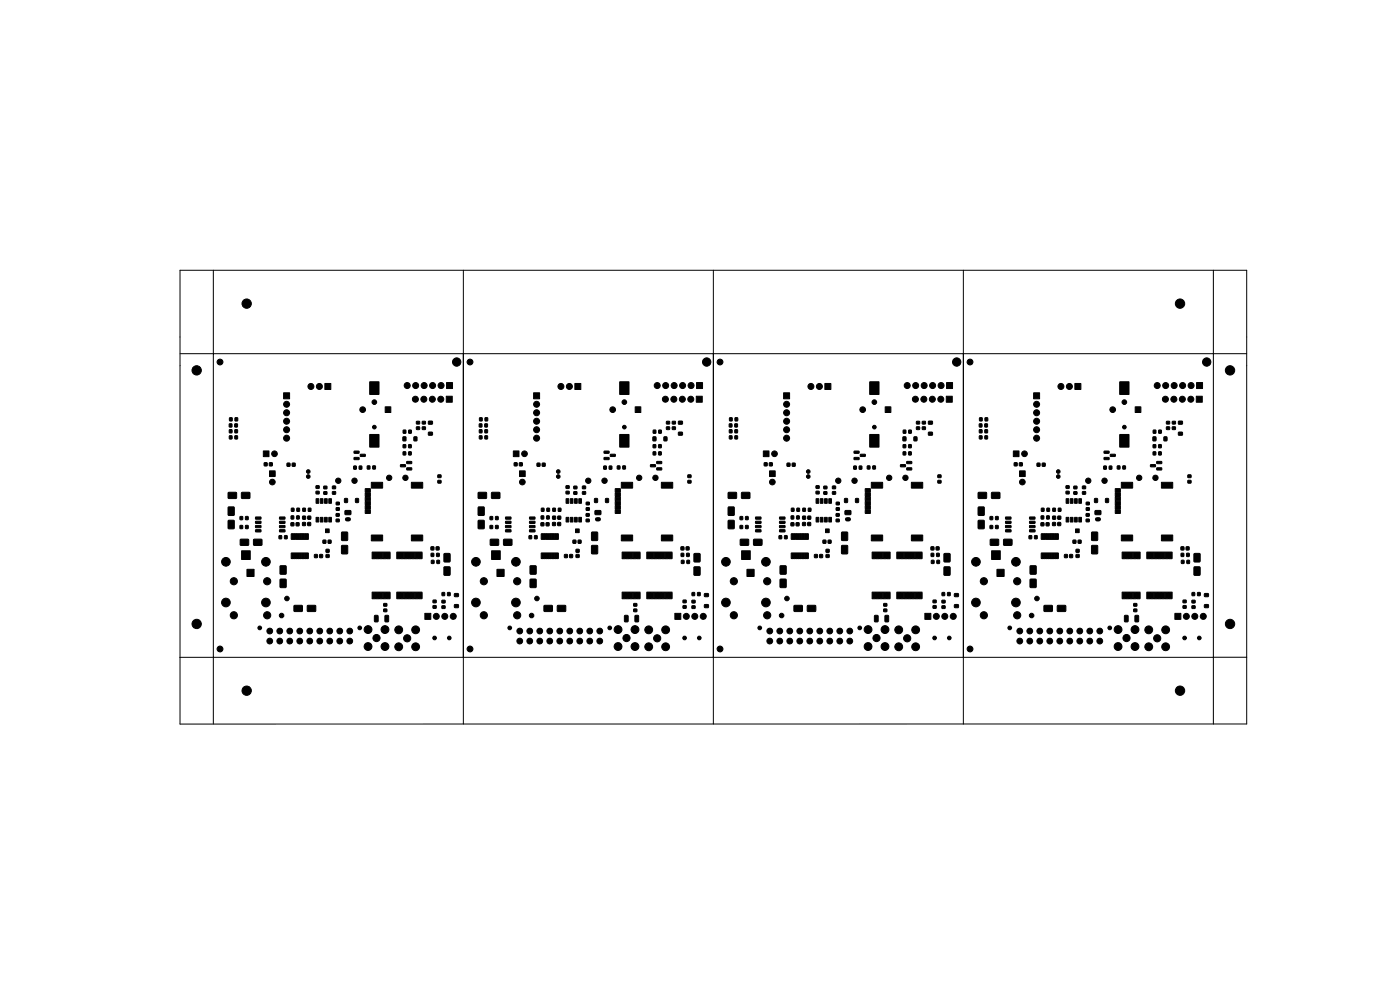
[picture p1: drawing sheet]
<svg xmlns="http://www.w3.org/2000/svg" width="420mm" height="297mm" viewBox="0 0 420 297" stroke-linecap="round" stroke-linejoin="round" font-family="sans-serif">
<g fill="#000" stroke="#000" stroke-width=".3">
<path d="M85.1 117.7h1.8v1.8h-1.8zM97.5 114.9h1.7v1.8h-1.7zM110.9 114.4h2.8v3.8h-2.8zM133.9 118.8h1.8v1.7h-1.8zM134 114.7h1.7v1.7h-1.7zM160.1 117.7h1.8v1.8h-1.8zM172.5 114.9h1.7v1.8h-1.7zM185.9 114.4h2.8v3.8h-2.8zM208.9 118.8h1.8v1.7h-1.8zM209 114.7h1.7v1.7h-1.7zM235.1 117.7h1.8v1.8h-1.8zM247.5 114.9h1.7v1.8h-1.7z"/>
<path d="M260.9 114.4h2.8v3.8h-2.8zM283.9 118.8h1.8v1.7h-1.8zM284 114.7h1.7v1.7h-1.7zM310.1 117.7h1.8v1.8h-1.8zM322.5 114.9h1.7v1.8h-1.7zM335.9 114.4h2.8v3.8h-2.8zM358.9 118.8h1.8v1.7h-1.8zM359 114.7h1.7v1.7h-1.7zM68.8 127h.8v1h-.8zM68.8 130.6h.8v.9h-.8zM68.8 128.8h.8v.9h-.8zM68.9 125.2h.7v.9h-.7z"/>
<path d="M70.4 127h.8v1h-.8zM70.5 130.6h.7v.9h-.7zM70.5 128.8h.7v.9h-.7zM70.5 125.2h.8v.9h-.8zM79 135.2h1.7v1.6h-1.7zM79.3 138.7h.8v.9h-.8zM80.8 138.7h.9v.9h-.9zM86.1 138.8h.9v.9h-.9zM87.7 138.8h.8v.9h-.8zM106.2 137.1h1.4l.1 .6-1.4 .1zM106.2 135.2h1.4l.1 .6-1.4 .1zM108.1 136.2l1.4-.1 .1 .6-1.4 .1z"/>
<path d="M110.9 130.2h2.8v3.8h-2.8zM115.6 121.9h1.6v1.7h-1.6zM120.9 131h.8v1.1h-.8zM121 128.9h.7v.9h-.7zM120.2 139.3l1.4-.1 .1 .6-1.5 .1zM120.9 135.4h.8v.9h-.8zM120.9 133.3h.8v.9h-.8zM122.6 128.9h.8v.9h-.8zM122.6 135.4h.8v.9h-.8zM122.6 133.3h.8v.9h-.8zM122 138.3h1.4l.1 .6-1.4 .1zM124.2 131h.8v1.1h-.8z"/>
<path d="M124.9 127.9h1v.8h-1zM124.9 126.3h1v.8h-1zM126.7 126.3h.9v.8h-.9zM126.7 127.9h.9v.8h-.9zM128.6 126.3h1.1v.8h-1.1zM128.6 129.6h1.1v.8h-1.1zM143.8 127h.8v1h-.8zM143.8 130.6h.8v.9h-.8zM143.8 128.8h.8v.9h-.8zM143.9 125.2h.7v.9h-.7zM145.4 127h.8v1h-.8zM145.5 130.6h.7v.9h-.7z"/>
<path d="M145.5 128.8h.7v.9h-.7zM145.5 125.2h.8v.9h-.8zM154 135.2h1.7v1.6h-1.7zM154.3 138.7h.8v.9h-.8zM155.8 138.7h.9v.9h-.9zM161.1 138.8h.9v.9h-.9zM162.7 138.8h.8v.9h-.8zM181.2 137.1h1.4l.1 .6-1.4 .1zM181.2 135.2h1.4l.1 .6-1.4 .1zM183.1 136.2l1.4-.1 .1 .6-1.4 .1zM185.9 130.2h2.8v3.8h-2.8zM190.6 121.9h1.6v1.7h-1.6z"/>
<path d="M195.9 131h.8v1.1h-.8zM196 128.9h.7v.9h-.7zM195.2 139.3l1.4-.1 .1 .6-1.5 .1zM195.9 135.4h.8v.9h-.8zM195.9 133.3h.8v.9h-.8zM197.6 128.9h.8v.9h-.8zM197.6 135.4h.8v.9h-.8zM197.6 133.3h.8v.9h-.8zM197 138.3h1.4l.1 .6-1.4 .1zM199.2 131h.8v1.1h-.8zM199.9 127.9h1v.8h-1zM199.9 126.3h1v.8h-1z"/>
<path d="M201.7 126.3h.9v.8h-.9zM201.7 127.9h.9v.8h-.9zM203.6 126.3h1.1v.8h-1.1zM203.6 129.6h1.1v.8h-1.1zM218.8 127h.8v1h-.8zM218.8 130.6h.8v.9h-.8zM218.8 128.8h.8v.9h-.8zM218.9 125.2h.7v.9h-.7zM220.4 127h.8v1h-.8zM220.5 130.6h.7v.9h-.7zM220.5 128.8h.7v.9h-.7zM220.5 125.2h.8v.9h-.8z"/>
<path d="M229 135.2h1.7v1.6h-1.7zM229.3 138.7h.8v.9h-.8zM230.8 138.7h.9v.9h-.9zM236.1 138.8h.9v.9h-.9zM237.7 138.8h.8v.9h-.8zM256.2 137.1h1.4l.1 .6-1.4 .1zM256.2 135.2h1.4l.1 .6-1.4 .1zM258.1 136.2l1.4-.1 .1 .6-1.4 .1zM260.9 130.2h2.8v3.8h-2.8zM265.6 121.9h1.6v1.7h-1.6zM270.9 131h.8v1.1h-.8zM271 128.9h.7v.9h-.7z"/>
<path d="M270.2 139.3l1.4-.1 .1 .6-1.5 .1zM270.9 133.3h.8v.9h-.8zM270.9 135.4h.8v.9h-.8zM272.6 128.9h.8v.9h-.8zM272.6 133.3h.8v.9h-.8zM272.6 135.4h.8v.9h-.8zM272 138.3h1.4l.1 .6-1.4 .1zM274.2 131h.8v1.1h-.8zM274.9 127.9h1v.8h-1zM274.9 126.3h1v.8h-1zM276.7 126.3h.9v.8h-.9zM276.7 127.9h.9v.8h-.9z"/>
<path d="M278.6 126.3h1.1v.8h-1.1zM278.6 129.6h1.1v.8h-1.1zM293.8 127h.8v1h-.8zM293.8 130.6h.8v.9h-.8zM293.8 128.8h.8v.9h-.8zM293.9 125.2h.7v.9h-.7zM295.4 127h.8v1h-.8zM295.5 130.6h.7v.9h-.7zM295.5 128.8h.7v.9h-.7zM295.5 125.2h.8v.9h-.8zM304 135.2h1.7v1.6h-1.7zM304.3 138.7h.8v.9h-.8z"/>
<path d="M305.8 138.7h.9v.9h-.9zM311.1 138.8h.9v.9h-.9zM312.7 138.8h.8v.9h-.8zM331.2 137.1h1.4l.1 .6-1.4 .1zM331.2 135.2h1.4l.1 .6-1.4 .1zM333.1 136.2l1.4-.1 .1 .6-1.4 .1zM335.9 130.2h2.8v3.8h-2.8zM340.6 121.9h1.6v1.7h-1.6zM345.9 131h.8v1.1h-.8zM346 128.9h.7v.9h-.7zM345.2 139.3l1.4-.1 .1 .6-1.5 .1zM345.9 133.3h.8v.9h-.8z"/>
<path d="M345.9 135.4h.8v.9h-.8zM347.6 128.9h.8v.9h-.8zM347.6 133.3h.8v.9h-.8zM347.6 135.4h.8v.9h-.8zM347 138.3h1.4l.1 .6-1.4 .1zM349.2 131h.8v1.1h-.8zM349.9 127.9h1v.8h-1zM349.9 126.3h1v.8h-1zM351.7 126.3h.9v.8h-.9zM351.7 127.9h.9v.8h-.9zM353.6 126.3l1-.1 .2 .8-1.2 .2zM353.6 129.6l1-.1 .2 .8-1.2 .2z"/>
<path d="M68.5 156h1.7v2.4h-1.7zM68.5 152h1.7v2.4h-1.7zM68.5 147.6h2.4v1.7l-2.4 .1zM72 157.5h.8v.9h-.8zM72 154.8h.8v.9h-.8zM73.7 157.5h.7v.9h-.7zM73.7 154.8h.7v.9h-.7zM72.5 147.6h2.4v1.7l-2.4 .1zM76.7 158.8l1.5-.1 .1 .6-1.6 .1zM76.7 157.5h1.5l.1 .5-1.6 .1zM76.7 156.2h1.5l.1 .6-1.6 .1zM76.7 155l1.5-.1 .1 .6-1.6 .1z"/>
<path d="M80.9 141.1h1.6v1.7h-1.6zM83.9 155l1.5-.1 .1 .6-1.6 .1zM83.9 156.2h1.5l.1 .6-1.6 .1zM83.9 157.5h1.5l.1 .5-1.6 .1zM83.9 158.8l1.5-.1 .1 .6-1.6 .1zM87.3 156.7h.8v.9h-.8zM87.4 160h.6l-.1 1.6h-.5zM87.3 154.6h.8v.9h-.8zM87.4 152.3h.8v.9h-.8zM88 160h.6l-.1 1.6h-.5zM88.9 156.7h.8v.9h-.8zM88.7 160h.6l-.1 1.6h-.5z"/>
<path d="M89.3 160h.6l-.1 1.6h-.5zM89 154.6h.8v.9h-.8zM89.1 152.3h.7v.9h-.7zM90 160h.6l-.1 1.6h-.5zM90.8 156.6h.8v.9h-.8zM90.8 154.7h.8v.9h-.8zM90.8 152.3h.8v.9h-.8zM90.6 160h.6l-.1 1.6h-.5zM91.3 160h.6l-.1 1.6h-.5zM92.3 156.6h.9v.9h-.9zM92.4 154.7h.8v.9h-.8zM91.9 160h.6l-.1 1.6h-.5z"/>
<path d="M92.5 152.3h.8v.9h-.8zM94.8 149.5h.8v1.3h-.8zM94.8 155.1h.8v1.3h-.8zM94.8 145.6h.9v.8h-.9zM94.8 147.2h.9v.8h-.9zM96.1 149.5h.8l-.1 1.3h-.7zM96.1 155.1h.8l-.1 1.3h-.7zM97.1 147.4h1v.7h-1zM97.1 145.7h1v.8h-1zM97.4 149.5h.8l-.1 1.3h-.7zM97.4 155.1h.8l-.1 1.3h-.7zM98.7 149.5h.7v1.3h-.8z"/>
<path d="M98.7 155.1h.7v1.3h-.8zM97.7 158.5h1v1.1h-1zM99.7 145.7h1v.8h-1zM99.7 147.3h1v.8h-1zM100.8 153.9h1v.8h-1zM100.8 155.6h1v.8h-1zM100.9 150.5h.9v.8h-.9zM100.9 152.2h.9v.7h-.9zM103.4 149.4h.8v1.2h-.8zM102.6 159.5l1.7 .1-.1 2.4-1.7-.1zM103.5 153.1l1.7-.1v1.1l-1.6 .1zM106.7 149.4h.8v1.2h-.8z"/>
<path d="M106.1 139.7h.8v.9h-.8zM107.8 139.7h.7v.9h-.7zM109.6 147.7h1.5v1.1h-1.5zM109.6 150.3h1.5v1h-1.5zM109.6 152.8h1.5v1.1h-1.5zM109.6 146.5h1.5v1h-1.5zM109.6 149h1.5v1h-1.5zM109.6 151.5h1.5v1.1h-1.5zM110.2 139.6h.8v1h-.8zM111.8 139.6h.8v1h-.8zM111.4 144.6h3.3l.1 1.6-3.3 .1zM122 140.2h1.4l.1 .6-1.4 .1z"/>
<path d="M123.4 144.6h3.3l.1 1.6-3.3 .1zM131.4 144h.9v.8h-.9zM131.4 142.3h.9v.8h-.9zM143.5 156h1.7v2.4h-1.7zM143.5 152h1.7v2.4h-1.7zM143.5 147.7l2.4-.1v1.7l-2.4 .1zM147 157.5h.8v.9h-.8zM147 154.8h.8v.9h-.8zM148.7 157.5h.7v.9h-.7zM148.7 154.8h.7v.9h-.7zM147.5 147.6h2.4v1.7l-2.4 .1zM151.7 158.8l1.5-.1 .1 .6-1.6 .1z"/>
<path d="M151.7 157.5h1.5l.1 .5-1.6 .1zM151.7 156.2h1.5l.1 .6-1.6 .1zM151.7 155l1.5-.1 .1 .6-1.6 .1zM155.9 141.1h1.6v1.7h-1.6zM158.9 155l1.5-.1 .1 .6-1.6 .1zM158.9 156.2h1.5l.1 .6-1.6 .1zM158.9 157.5h1.5l.1 .5-1.6 .1zM158.9 158.8l1.5-.1 .1 .6-1.6 .1zM162.3 156.7h.8v.9h-.8zM162.4 160h.6l-.1 1.6h-.5zM162.3 154.6h.8v.9h-.8zM162.4 152.3h.8v.9h-.8z"/>
<path d="M163 160h.6l-.1 1.6h-.5zM163.9 156.7h.8v.9h-.8zM163.7 160h.6l-.1 1.6h-.5zM164.3 160h.6l-.1 1.6h-.5zM164 154.6h.8v.9h-.8zM164.1 152.3h.7v.9h-.7zM165 160h.6l-.1 1.6h-.5zM165.8 156.6h.8v.9h-.8zM165.8 154.7h.8v.9h-.8zM165.8 152.3h.8v.9h-.8zM165.6 160h.6l-.1 1.6h-.5zM166.3 160h.6l-.1 1.6h-.5z"/>
<path d="M167.3 156.6h.9v.9h-.9zM167.4 154.7h.8v.9h-.8zM166.9 160h.6l-.1 1.6h-.5zM167.5 152.3h.8v.9h-.8zM169.8 149.5h.8v1.3h-.8zM169.8 155.1h.8v1.3h-.8zM169.8 145.6h.9v.8h-.9zM169.8 147.2h.9v.8h-.9zM171.1 149.5h.8l-.1 1.3h-.7zM171.1 155.1h.8l-.1 1.3h-.7zM172.1 147.4h1v.7h-1zM172.1 145.7h1v.8h-1z"/>
<path d="M172.4 149.5h.8l-.1 1.3h-.7zM172.4 155.1h.8l-.1 1.3h-.7zM173.7 149.5h.7v1.3h-.8zM173.7 155.1h.7v1.3h-.8zM172.7 158.5h1v1.1h-1zM174.7 145.7h1v.8h-1zM174.7 147.3h1v.8h-1zM175.8 153.9h1v.8h-1zM175.8 155.6h1v.8h-1zM175.9 150.5h.9v.8h-.9zM175.9 152.2h.9v.7h-.9zM178.4 149.4h.8v1.2h-.8z"/>
<path d="M177.5 159.6h1.8l-.1 2.4-1.7-.1zM178.6 153h1.6v1.1l-1.6 .1zM181.7 149.4h.8v1.2h-.8zM181.1 139.7h.8v.9h-.8zM182.8 139.7h.7v.9h-.7zM184.6 147.7h1.5v1.1h-1.5zM184.6 150.3h1.5v1h-1.5zM184.6 152.8h1.5v1.1h-1.5zM184.6 146.5h1.5v1h-1.5zM184.6 149h1.5v1h-1.5zM184.6 151.5h1.5v1.1h-1.5zM185.2 139.6h.8v1h-.8z"/>
<path d="M186.8 139.6h.8v1h-.8zM186.4 144.6h3.3l.1 1.6-3.3 .1zM197 140.2h1.4l.1 .6-1.4 .1zM198.4 144.6h3.3l.1 1.6-3.3 .1zM206.4 144h.9v.8h-.9zM206.4 142.3h.9v.8h-.9zM218.5 156h1.7v2.4h-1.7zM218.5 152h1.7v2.4h-1.7zM218.5 147.7l2.4-.1v1.7l-2.4 .1zM222 157.5h.8v.9h-.8zM222 154.8h.8v.9h-.8zM223.7 157.5h.7v.9h-.7z"/>
<path d="M223.7 154.8h.7v.9h-.7zM222.5 147.6h2.4v1.7l-2.4 .1zM226.7 158.8l1.5-.1 .1 .6-1.6 .1zM226.7 157.5h1.5l.1 .5-1.6 .1zM226.7 156.2h1.5l.1 .6-1.6 .1zM226.7 155l1.5-.1 .1 .6-1.6 .1zM230.9 141.1h1.6v1.7h-1.6zM233.9 155l1.5-.1 .1 .6-1.6 .1zM233.9 156.2h1.5l.1 .6-1.6 .1zM233.9 157.5h1.5l.1 .5-1.6 .1zM233.9 158.8l1.5-.1 .1 .6-1.6 .1zM237.3 156.7h.8v.9h-.8z"/>
<path d="M237.4 160h.6l-.1 1.6h-.5zM237.3 154.6h.8v.9h-.8zM237.4 152.3h.8v.9h-.8zM238 160h.6l-.1 1.6h-.5zM238.9 156.7h.8v.9h-.8zM238.7 160h.6l-.1 1.6h-.5zM239.3 160h.6l-.1 1.6h-.5zM239 154.6h.8v.9h-.8zM239.1 152.3h.7v.9h-.7zM240 160h.6l-.1 1.6h-.5zM240.8 156.6h.8v.9h-.8zM240.8 154.7h.8v.9h-.8z"/>
<path d="M240.8 152.3h.8v.9h-.8zM240.6 160h.6l-.1 1.6h-.5zM241.3 160h.6l-.1 1.6h-.5zM242.3 156.6h.9v.9h-.9zM242.4 154.7h.8v.9h-.8zM241.9 160h.6l-.1 1.6h-.5zM242.5 152.3h.8v.9h-.8zM244.8 149.5h.8v1.3h-.8zM244.8 155.1h.8v1.3h-.8zM244.8 145.6h.9v.8h-.9zM244.8 147.2h.9v.8h-.9zM246.1 149.5h.8l-.1 1.3h-.7z"/>
<path d="M246.1 155.1h.8l-.1 1.3h-.7zM247.1 147.4h1v.7h-1zM247.1 145.7h1v.8h-1zM247.4 149.5h.8l-.1 1.3h-.7zM247.4 155.1h.8l-.1 1.3h-.7zM248.7 149.5h.7v1.3h-.8zM248.7 155.1h.7v1.3h-.8zM247.7 158.5h1v1.1h-1zM249.7 145.7h1v.8h-1zM249.7 147.3h1v.8h-1zM250.8 153.9h1v.8h-1zM250.8 155.6h1v.8h-1z"/>
<path d="M250.9 150.5h.9v.8h-.9zM250.9 152.2h.9v.7h-.9zM253.4 149.4h.8v1.2h-.8zM252.6 159.5l1.7 .1-.1 2.4-1.7-.1zM253.6 153h1.6v1.1l-1.6 .1zM256.7 149.4h.8v1.2h-.8zM256.1 139.7h.8v.9h-.8zM257.8 139.7h.7v.9h-.7zM259.6 147.7h1.4l.1 1-1.5 .1zM259.6 150.3h1.4l.1 1h-1.5zM259.6 152.8h1.4l.1 1-1.5 .1zM259.6 146.5l1.4-.1 .1 1.1h-1.5z"/>
<path d="M259.6 149h1.4l.1 1-1.5 .1zM259.6 151.5h1.4l.1 1.1h-1.5zM260.2 139.6h.8v1h-.8zM261.8 139.6h.8v1h-.8zM261.4 144.6h3.3l.1 1.6-3.4 .1zM272 140.2h1.4l.1 .6-1.4 .1zM273.4 144.6h3.3l.1 1.6-3.3 .1zM281.4 144h.9v.8h-.9zM281.4 142.3h.9v.8h-.9zM293.5 156h1.7v2.4h-1.7zM293.5 152h1.7v2.4h-1.7zM293.5 147.7l2.4-.1v1.7l-2.4 .1z"/>
<path d="M297 157.5h.8v.9h-.8zM297 154.8h.8v.9h-.8zM298.7 157.5h.7v.9h-.7zM298.7 154.8h.7v.9h-.7zM297.5 147.7l2.4-.1v1.7l-2.4 .1zM301.7 158.8l1.5-.1 .1 .6-1.6 .1zM301.7 157.5h1.5l.1 .5-1.6 .1zM301.7 156.2h1.5l.1 .6-1.6 .1zM301.7 155l1.5-.1 .1 .6-1.6 .1zM305.9 141.1h1.6v1.7h-1.6zM308.9 155l1.5-.1 .1 .6-1.6 .1zM308.9 156.2h1.5l.1 .6-1.6 .1z"/>
<path d="M308.9 157.5h1.5l.1 .5-1.6 .1zM308.9 158.8l1.5-.1 .1 .6-1.6 .1zM312.3 156.7h.8v.9h-.8zM312.4 160h.6l-.1 1.6h-.5zM312.3 154.6h.8v.9h-.8zM312.4 152.3h.8v.9h-.8zM313 160h.6l-.1 1.6h-.5zM313.9 156.7h.8v.9h-.8zM313.7 160h.6l-.1 1.6h-.5zM314.3 160h.6l-.1 1.6h-.5zM314 154.6h.8v.9h-.8zM314.1 152.3h.7v.9h-.7z"/>
<path d="M315 160h.6l-.1 1.6h-.5zM315.8 156.6h.8v.9h-.8zM315.8 154.7h.8v.9h-.8zM315.8 152.3h.8v.9h-.8zM315.6 160h.6l-.1 1.6h-.5zM316.3 160h.6l-.1 1.6h-.5zM317.3 156.6h.9v.9h-.9zM317.4 154.7h.8v.9h-.8zM316.9 160h.6l-.1 1.6h-.5zM317.5 152.3h.8v.9h-.8zM319.8 149.5h.8v1.3h-.8zM319.8 155.1h.8v1.3h-.8z"/>
<path d="M319.8 145.6h.9v.8h-.9zM319.8 147.2h.9v.8h-.9zM321.1 149.5h.8l-.1 1.3h-.7zM321.1 155.1h.8l-.1 1.3h-.7zM322.1 147.4h1v.7h-1zM322.1 145.7h1v.8h-1zM322.4 149.5h.8l-.1 1.3h-.7zM322.4 155.1h.8l-.1 1.3h-.7zM323.7 149.5h.7v1.3h-.8zM323.7 155.1h.7v1.3h-.8zM322.7 158.5h1v1.1h-1zM324.7 145.7h1v.8h-1z"/>
<path d="M324.7 147.3h1v.8h-1zM325.8 153.9h1v.8h-1zM325.8 155.6h1v.8h-1zM325.9 150.5h.9v.8h-.9zM325.9 152.2h.9v.7h-.9zM328.4 149.4h.8v1.2h-.8zM327.5 159.6h1.8l-.1 2.4-1.7-.1zM328.6 153h1.6v1.1l-1.6 .1zM331.7 149.4h.8v1.2h-.8zM331.1 139.7h.8v.9h-.8zM332.8 139.7h.7v.9h-.7zM334.6 147.7h1.4l.1 1-1.5 .1z"/>
<path d="M334.6 150.3h1.4l.1 1h-1.5zM334.6 152.8h1.4l.1 1-1.5 .1zM334.6 146.5l1.4-.1 .1 1.1h-1.5zM334.6 149h1.4l.1 1-1.5 .1zM334.6 151.5h1.4l.1 1.1h-1.5zM335.2 139.6h.8v1h-.8zM336.8 139.6h.8v1h-.8zM336.4 144.6h3.3l.1 1.6-3.3 .1zM347 140.2h1.4l.1 .6-1.4 .1zM348.4 144.6h3.3l.1 1.6-3.3 .1zM356.4 144h.9v.8h-.9zM356.4 142.3h.9v.8h-.9z"/>
<path d="M72.5 165.1h2.6v2.6h-2.6zM72.2 161.6h2.3l.1 1.7-2.4 .1zM74.1 170.7h2.1v2h-2.1zM76.2 161.6h2.3l.1 1.7-2.4 .1zM84 173.7h1.8l-.1 2.4-1.7-.1zM84 169.7h1.8l-.1 2.4-1.7-.1zM83.7 160.5h.8v1h-.8zM85.4 160.5h.7v1h-.7zM87.4 165.8h.6l-.1 1.6-.5-.1zM88 165.8h.6l-.1 1.6-.5-.1zM88.7 165.8h.6l-.1 1.6-.5-.1zM89.3 165.8h.6l-.1 1.6-.5-.1z"/>
<path d="M90 165.8h.6l-.1 1.6-.5-.1zM90.6 165.8h.6l-.1 1.6-.5-.1zM91.3 165.8h.6l-.1 1.6-.5-.1zM91.9 165.8h.6l-.1 1.6-.5-.1zM94.4 166.2h.8v.9h-.8zM96.9 161.9h.8v.9h-.8zM95.9 166.2h.8v.9h-.8zM97.8 166.2h.9v.8h-.9zM97.8 164.7h.9v.8h-.9zM98.5 161.9h.8v.9h-.8zM102.5 163.6h1.8l-.1 2.4-1.7-.1zM111.7 177.5h.9v1.9h-1z"/>
<path d="M111.7 165.5h.9v1.9h-1zM112.8 177.5h.9v1.9h-1zM112.8 165.5h.9v1.9h-1zM113.9 177.5h.9v1.9h-1zM113.9 165.5h.9v1.9h-1zM111.4 160.4h3.3l.1 1.6-3.3 .1zM115 177.5h.9v1.9h-1zM115 165.5h.9v1.9h-1zM116.1 177.5h.9v1.9h-1zM116.1 165.5h.9v1.9h-1zM119.1 177.5h.9v1.9h-1zM119.1 165.5h.9v1.9h-1z"/>
<path d="M120.2 177.5h.9v1.9h-1zM120.2 165.5h.9v1.9h-1zM121.3 177.5h.9v1.9h-1zM121.3 165.5h.9v1.9h-1zM122.4 177.5h.9v1.9h-1zM122.4 165.5h.9v1.9h-1zM123.5 177.5h.9v1.9h-1zM123.5 165.5h.9v1.9h-1zM124.6 177.5h.9v1.9h-1zM124.6 165.5h.9v1.9h-1zM125.7 177.5h.9v1.9h-1zM125.7 165.5h.9v1.9h-1z"/>
<path d="M123.4 160.4h3.3l.1 1.6-3.3 .1zM129.3 163.9h.8v.9h-.8zM129.3 165.8h.8v1h-.8zM129.4 167.9h.8v1h-.8zM130.9 163.9h.8v.9h-.8zM131 165.8h.8v1h-.8zM131.1 167.9h.7v1h-.7zM133.2 170h1.8l-.1 2.4-1.7-.1zM133.2 166h1.8l-.1 2.4-1.7-.1zM132.6 177.6h.8v.9h-.8zM134.3 177.6h.7v.9h-.7zM136.4 177.9h1.1v.9h-1.1z"/>
<path d="M147.5 165.1h2.6v2.6h-2.6zM147.2 161.6h2.3l.1 1.7-2.4 .1zM149.1 170.7h2.1v2h-2.1zM151.2 161.6h2.3l.1 1.7-2.4 .1zM159.1 173.6l1.7 .1-.1 2.4-1.7-.1zM159.1 169.6l1.7 .1-.1 2.4-1.7-.1zM158.7 160.5h.8v1h-.8zM160.4 160.5h.7v1h-.7zM162.4 165.8h.6l-.1 1.6-.5-.1zM163 165.8h.6l-.1 1.6-.5-.1zM163.7 165.8h.6l-.1 1.6-.5-.1zM164.3 165.8h.6l-.1 1.6-.5-.1z"/>
<path d="M165 165.8h.6l-.1 1.6-.5-.1zM165.6 165.8h.6l-.1 1.6-.5-.1zM166.3 165.8h.6l-.1 1.6-.5-.1zM166.9 165.8h.6l-.1 1.6-.5-.1zM169.4 166.2h.8v.9h-.8zM171.9 161.9h.8v.9h-.8zM170.9 166.2h.8v.9h-.8zM172.8 166.2h.9v.8h-.9zM172.8 164.7h.9v.8h-.9zM173.5 161.9h.8v.9h-.8zM177.5 163.6h1.8l-.1 2.4-1.7-.1zM186.7 177.5h.9v1.9h-1z"/>
<path d="M186.7 165.5h.9v1.9h-1zM187.8 177.5h.9v1.9h-1zM187.8 165.5h.9v1.9h-1zM188.9 177.5h.9v1.9h-1zM188.9 165.5h.9v1.9h-1zM186.4 160.4h3.3l.1 1.6-3.3 .1zM190 177.5h.9v1.9h-1zM190 165.5h.9v1.9h-1zM191.1 177.5h.9v1.9h-1zM191.1 165.5h.9v1.9h-1zM194.1 177.5h.9v1.9h-1zM194.1 165.5h.9v1.9h-1z"/>
<path d="M195.2 177.5h.9v1.9h-1zM195.2 165.5h.9v1.9h-1zM196.3 177.5h.9v1.9h-1zM196.3 165.5h.9v1.9h-1zM197.4 177.5h.9v1.9h-1zM197.4 165.5h.9v1.9h-1zM198.5 177.5h.9v1.9h-1zM198.5 165.5h.9v1.9h-1zM199.6 177.5h.9v1.9h-1zM199.6 165.5h.9v1.9h-1zM200.7 177.5h.9v1.9h-1zM200.7 165.5h.9v1.9h-1z"/>
<path d="M198.4 160.4h3.3l.1 1.6-3.3 .1zM204.3 163.9h.8v.9h-.8zM204.3 165.8h.8v1h-.8zM204.4 167.9h.8v1h-.8zM205.9 163.9h.8v.9h-.8zM206 165.8h.8v1h-.8zM206.1 167.9h.7v1h-.7zM208.2 170h1.8l-.1 2.4-1.7-.1zM208.2 166h1.8l-.1 2.4-1.7-.1zM207.6 177.6h.8v.9h-.8zM209.3 177.6h.7v.9h-.7zM211.4 177.9h1.1v.9h-1.1z"/>
<path d="M222.5 165.1h2.6v2.6h-2.6zM222.2 161.6h2.3l.1 1.7-2.4 .1zM224.1 170.7h2.1v2h-2.1zM226.1 161.7l2.4-.1 .1 1.7-2.4 .1zM234 173.7h1.8l-.1 2.4-1.7-.1zM234 169.7h1.8l-.1 2.4-1.7-.1zM233.7 160.5h.8v1h-.8zM235.4 160.5h.7v1h-.7zM237.4 165.8h.6l-.1 1.6-.5-.1zM238 165.8h.6l-.1 1.6-.5-.1zM238.7 165.8h.6l-.1 1.6-.5-.1zM239.3 165.8h.6l-.1 1.6-.5-.1z"/>
<path d="M240 165.8h.6l-.1 1.6-.5-.1zM240.6 165.8h.6l-.1 1.6-.5-.1zM241.3 165.8h.6l-.1 1.6-.5-.1zM241.9 165.8h.6l-.1 1.6-.5-.1zM244.4 166.2h.8v.9h-.8zM246.9 161.9h.8v.9h-.8zM245.9 166.2h.8v.9h-.8zM247.8 166.2h.9v.8h-.9zM247.8 164.7h.9v.8h-.9zM248.5 161.9h.8v.9h-.8zM252.6 163.5l1.7 .1-.1 2.4-1.7-.1zM261.7 177.5h.9v1.9h-1z"/>
<path d="M261.7 165.5h.9v1.9h-1zM262.8 177.5h.9v1.9h-1zM262.8 165.5h.9v1.9h-1zM263.9 177.5h.9v1.9h-1zM263.9 165.5h.9v1.9h-1zM261.4 160.4h3.3l.1 1.6-3.4 .1zM265 177.5h.9v1.9h-1zM265 165.5h.9v1.9h-1zM266.1 177.5h.9v1.9h-1zM266.1 165.5h.9v1.9h-1zM269.1 177.5h.9v1.9h-1zM269.1 165.5h.9v1.9h-1z"/>
<path d="M270.2 177.5h.9v1.9h-1zM270.2 165.5h.9v1.9h-1zM271.3 177.5h.9v1.9h-1zM271.3 165.5h.9v1.9h-1zM272.4 177.5h.9v1.9h-1zM272.4 165.5h.9v1.9h-1zM273.5 177.5h.9v1.9h-1zM273.5 165.5h.9v1.9h-1zM274.6 177.5h.9v1.9h-1zM274.6 165.5h.9v1.9h-1zM275.7 177.5h.9v1.9h-1zM275.7 165.5h.9v1.9h-1z"/>
<path d="M273.4 160.4h3.3l.1 1.6-3.3 .1zM279.3 163.9h.8v.9h-.8zM279.3 165.8h.8v1h-.8zM279.4 167.9h.8v1h-.8zM280.9 163.9h.8v.9h-.8zM281 165.8h.8v1h-.8zM281.1 167.9h.7v1h-.7zM283.2 170h1.8l-.1 2.4-1.7-.1zM283.2 166h1.8l-.1 2.4-1.7-.1zM282.6 177.6h.8v.9h-.8zM284.3 177.6h.7v.9h-.7zM286.4 177.9h1.1v.9h-1.1z"/>
<path d="M297.5 165.1h2.6v2.6h-2.6zM297.2 161.6h2.3l.1 1.7-2.4 .1zM299.1 170.7h2.1v2h-2.1zM301.1 161.7l2.4-.1 .1 1.7-2.4 .1zM309 173.7h1.8l-.1 2.4-1.7-.1zM309 169.7h1.8l-.1 2.4-1.7-.1zM308.7 160.5h.8v1h-.8zM310.4 160.5h.7v1h-.7zM312.4 165.8h.6l-.1 1.6-.5-.1zM313 165.8h.6l-.1 1.6-.5-.1zM313.7 165.8h.6l-.1 1.6-.5-.1zM314.3 165.8h.6l-.1 1.6-.5-.1z"/>
<path d="M315 165.8h.6l-.1 1.6-.5-.1zM315.6 165.8h.6l-.1 1.6-.5-.1zM316.3 165.8h.6l-.1 1.6-.5-.1zM316.9 165.8h.6l-.1 1.6-.5-.1zM319.4 166.2h.8v.9h-.8zM321.9 161.9h.8v.9h-.8zM320.9 166.2h.8v.9h-.8zM322.8 166.2h.9v.8h-.9zM322.8 164.7h.9v.8h-.9zM323.5 161.9h.8v.9h-.8zM327.5 163.6h1.8l-.1 2.4-1.7-.1zM336.7 177.5h.9v1.9h-1z"/>
<path d="M336.7 165.5h.9v1.9h-1zM337.8 177.5h.9v1.9h-1zM337.8 165.5h.9v1.9h-1zM338.9 177.5h.9v1.9h-1zM338.9 165.5h.9v1.9h-1zM336.4 160.4h3.3l.1 1.6-3.3 .1zM340 177.5h.9v1.9h-1zM340 165.5h.9v1.9h-1zM341.1 177.5h.9v1.9h-1zM341.1 165.5h.9v1.9h-1zM344.1 177.5h.9v1.9h-1zM344.1 165.5h.9v1.9h-1z"/>
<path d="M345.2 177.5h.9v1.9h-1zM345.2 165.5h.9v1.9h-1zM346.3 177.5h.9v1.9h-1zM346.3 165.5h.9v1.9h-1zM347.4 177.5h.9v1.9h-1zM347.4 165.5h.9v1.9h-1zM348.5 177.5h.9v1.9h-1zM348.5 165.5h.9v1.9h-1zM349.6 177.5h.9v1.9h-1zM349.6 165.5h.9v1.9h-1zM350.7 177.5h.9v1.9h-1zM350.7 165.5h.9v1.9h-1z"/>
<path d="M348.4 160.4h3.3l.1 1.6-3.3 .1zM354.3 163.9h.8v.9h-.8zM354.3 165.8h.8v1h-.8zM354.4 167.9h.8v1h-.8zM355.9 163.9h.8v.9h-.8zM356 165.8h.8v1h-.8zM356.1 167.9h.7v1h-.7zM358.3 169.9l1.7 .1-.1 2.4-1.7-.1zM358.3 165.9l1.7 .1-.1 2.4-1.7-.1zM357.6 177.6h.8v.9h-.8zM359.3 177.6h.7v.9h-.7zM361.4 177.9h1l.2 .8-1.2 .1z"/>
<path d="M88.2 181.5h2.4l.1 1.7h-2.4zM92.2 181.5h2.4l.1 1.7h-2.4zM112.4 184.5h1l-.1 1.8h-.9zM115.1 180.9h.9v.8h-.9zM115.1 182.5h.9v.8h-.9zM115.5 184.5h1v1.8h-1zM127.5 183.8h1.7v1.8h-1.7zM129.9 181.5h.9v.8h-.9zM129.9 179.9h.9v.7h-.9zM132.6 181.6h.9v.7h-.9zM132.6 179.9h.9v.8h-.9zM136.4 181.2h1.1v.9h-1.1z"/>
<path d="M163.3 181.5h2.3l.1 1.7h-2.4zM167.3 181.5h2.3l.1 1.7h-2.4zM187.4 184.5h1l-.1 1.8h-.9zM190.1 180.9h.9v.8h-.9zM190.1 182.5h.9v.8h-.9zM190.5 184.5h1v1.8h-1zM202.5 183.8h1.7v1.8h-1.7zM204.9 181.5h.9v.8h-.9zM204.9 179.9h.9v.7h-.9zM207.6 181.6h.9v.7h-.9zM207.6 179.9h.9v.8h-.9zM211.4 181.2h1.1v.9h-1.1z"/>
<path d="M238.2 181.5h2.4l.1 1.7h-2.4zM242.2 181.5h2.4l.1 1.7h-2.4zM262.4 184.5h1l-.1 1.8h-.9zM265.1 180.9h.9v.8h-.9zM265.1 182.5h.9v.8h-.9zM265.6 184.5l.8-.1 .2 .2v1.5l-.2 .3h-.7l-.2-.2zM277.5 183.8h1.7v1.8h-1.7zM279.9 181.5h.9v.8h-.9zM279.9 179.9h.9v.7h-.9zM282.6 181.6h.9v.7h-.9zM282.6 179.9h.9v.8h-.9zM286.4 181.2h1.1v.9h-1.1z"/>
<path d="M313.2 181.5h2.4l.1 1.7h-2.4zM317.2 181.5h2.4l.1 1.7h-2.4zM337.4 184.5h1l-.1 1.8h-.9zM340.1 180.9h.9v.8h-.9zM340.1 182.5h.9v.8h-.9zM340.5 184.5h1v1.8h-1zM352.5 183.8h1.7v1.8h-1.7zM354.9 181.5h.9v.8h-.9zM354.9 179.9h.9v.7h-.9zM357.6 181.6h.9v.7h-.9zM357.6 179.9h.9v.8h-.9zM361.4 181.2h1l.2 .8-1.2 .1z"/>
<circle cx="74" cy="91" r="1.4"/>
<circle cx="354" cy="91" r="1.4"/>
<circle cx="59" cy="111" r="1.4"/>
<circle cx="66" cy="108.5" r=".87"/>
<circle cx="93.3" cy="115.8" r=".9"/>
<circle cx="95.8" cy="115.8" r=".9"/>
<circle cx="122.2" cy="115.5" r=".9"/>
<circle cx="124.6" cy="119.6" r=".9"/>
<circle cx="124.7" cy="115.5" r=".9"/>
<circle cx="127.2" cy="119.6" r=".9"/>
<circle cx="127.2" cy="115.5" r=".9"/>
<circle cx="129.7" cy="119.6" r=".9"/>
<circle cx="129.8" cy="115.5" r=".9"/>
<circle cx="132.2" cy="119.6" r=".9"/>
<circle cx="132.3" cy="115.5" r=".9"/>
<circle cx="137" cy="108.5" r="1.25"/>
<circle cx="141" cy="108.5" r=".87"/>
<circle cx="168.3" cy="115.8" r=".9"/>
<circle cx="170.8" cy="115.8" r=".9"/>
<circle cx="197.2" cy="115.5" r=".9"/>
<circle cx="199.6" cy="119.6" r=".9"/>
<circle cx="199.7" cy="115.5" r=".9"/>
<circle cx="202.2" cy="119.6" r=".9"/>
<circle cx="202.2" cy="115.5" r=".9"/>
<circle cx="204.7" cy="119.6" r=".9"/>
<circle cx="204.8" cy="115.5" r=".9"/>
<circle cx="207.2" cy="119.6" r=".9"/>
<circle cx="207.3" cy="115.5" r=".9"/>
<circle cx="212" cy="108.5" r="1.25"/>
<circle cx="216" cy="108.5" r=".87"/>
<circle cx="243.3" cy="115.8" r=".9"/>
<circle cx="245.8" cy="115.8" r=".9"/>
<circle cx="272.2" cy="115.5" r=".9"/>
<circle cx="274.6" cy="119.6" r=".9"/>
<circle cx="274.7" cy="115.5" r=".9"/>
<circle cx="277.2" cy="119.6" r=".9"/>
<circle cx="277.2" cy="115.5" r=".9"/>
<circle cx="279.7" cy="119.6" r=".9"/>
<circle cx="279.8" cy="115.5" r=".9"/>
<circle cx="282.2" cy="119.6" r=".9"/>
<circle cx="282.3" cy="115.5" r=".9"/>
<circle cx="287" cy="108.5" r="1.25"/>
<circle cx="291" cy="108.5" r=".88"/>
<circle cx="318.3" cy="115.8" r=".9"/>
<circle cx="320.8" cy="115.8" r=".9"/>
<circle cx="347.2" cy="115.6" r=".9"/>
<circle cx="349.6" cy="119.6" r=".9"/>
<circle cx="349.7" cy="115.6" r=".9"/>
<circle cx="352.2" cy="119.6" r=".9"/>
<circle cx="352.2" cy="115.6" r=".9"/>
<circle cx="354.7" cy="119.6" r=".9"/>
<circle cx="354.8" cy="115.6" r=".9"/>
<circle cx="357.2" cy="119.6" r=".9"/>
<circle cx="357.3" cy="115.6" r=".9"/>
<circle cx="362" cy="108.5" r="1.25"/>
<circle cx="369" cy="111" r="1.4"/>
<circle cx="82.3" cy="136" r=".85"/>
<circle cx="86" cy="123.7" r=".9"/>
<circle cx="86" cy="126.2" r=".9"/>
<circle cx="86" cy="121.2" r=".9"/>
<circle cx="86" cy="128.8" r=".9"/>
<circle cx="86" cy="131.3" r=".9"/>
<circle cx="108.8" cy="122.8" r=".85"/>
<circle cx="112.3" cy="120.5" r=".7"/>
<circle cx="112.3" cy="128" r=".55"/>
<circle cx="157.3" cy="136" r=".85"/>
<circle cx="161" cy="121.2" r=".9"/>
<circle cx="161" cy="128.8" r=".9"/>
<circle cx="161" cy="123.7" r=".9"/>
<circle cx="161" cy="126.2" r=".9"/>
<circle cx="161" cy="131.3" r=".9"/>
<circle cx="183.8" cy="122.8" r=".85"/>
<circle cx="187.3" cy="128" r=".55"/>
<circle cx="187.3" cy="120.5" r=".7"/>
<circle cx="232.3" cy="136" r=".85"/>
<circle cx="236" cy="126.2" r=".9"/>
<circle cx="236" cy="123.7" r=".9"/>
<circle cx="236" cy="128.8" r=".9"/>
<circle cx="236" cy="121.2" r=".9"/>
<circle cx="236" cy="131.3" r=".9"/>
<circle cx="258.8" cy="122.8" r=".85"/>
<circle cx="262.3" cy="128" r=".55"/>
<circle cx="262.3" cy="120.5" r=".7"/>
<circle cx="307.3" cy="136" r=".85"/>
<circle cx="311" cy="128.8" r=".9"/>
<circle cx="311" cy="123.7" r=".9"/>
<circle cx="311" cy="126.2" r=".9"/>
<circle cx="311" cy="121.2" r=".9"/>
<circle cx="311" cy="131.3" r=".9"/>
<circle cx="333.8" cy="122.8" r=".85"/>
<circle cx="337.3" cy="120.5" r=".7"/>
<circle cx="337.3" cy="128" r=".55"/>
<circle cx="81.7" cy="144.5" r=".85"/>
<circle cx="92.5" cy="141.3" r=".55"/>
<circle cx="92.5" cy="142.8" r=".55"/>
<circle cx="101.5" cy="144.1" r=".8"/>
<circle cx="106.4" cy="144.1" r=".8"/>
<circle cx="116.7" cy="143.2" r=".8"/>
<circle cx="121.6" cy="143.2" r=".8"/>
<circle cx="156.7" cy="144.5" r=".85"/>
<circle cx="167.5" cy="141.3" r=".55"/>
<circle cx="167.5" cy="142.8" r=".55"/>
<circle cx="176.5" cy="144.1" r=".8"/>
<circle cx="181.4" cy="144.1" r=".8"/>
<circle cx="191.7" cy="143.2" r=".8"/>
<circle cx="196.6" cy="143.2" r=".8"/>
<circle cx="231.7" cy="144.5" r=".85"/>
<circle cx="242.5" cy="141.3" r=".55"/>
<circle cx="242.5" cy="142.8" r=".55"/>
<circle cx="251.5" cy="144.1" r=".8"/>
<circle cx="256.4" cy="144.1" r=".8"/>
<circle cx="266.8" cy="143.2" r=".8"/>
<circle cx="271.6" cy="143.2" r=".8"/>
<circle cx="306.7" cy="144.5" r=".85"/>
<circle cx="317.5" cy="141.3" r=".55"/>
<circle cx="317.5" cy="142.8" r=".55"/>
<circle cx="326.5" cy="144.1" r=".8"/>
<circle cx="331.4" cy="144.1" r=".8"/>
<circle cx="341.7" cy="143.2" r=".8"/>
<circle cx="346.6" cy="143.2" r=".8"/>
<circle cx="67.8" cy="168.4" r="1.3"/>
<circle cx="70.1" cy="174.2" r="1.08"/>
<circle cx="79.8" cy="168.4" r="1.3"/>
<circle cx="80.1" cy="174.2" r="1.08"/>
<circle cx="86.1" cy="179.4" r=".68"/>
<circle cx="142.8" cy="168.4" r="1.3"/>
<circle cx="145.2" cy="174.2" r="1.08"/>
<circle cx="154.8" cy="168.4" r="1.3"/>
<circle cx="155.2" cy="174.2" r="1.08"/>
<circle cx="161.1" cy="179.4" r=".68"/>
<circle cx="217.8" cy="168.4" r="1.3"/>
<circle cx="220.1" cy="174.2" r="1.08"/>
<circle cx="229.8" cy="168.4" r="1.3"/>
<circle cx="230.1" cy="174.2" r="1.08"/>
<circle cx="236.1" cy="179.4" r=".68"/>
<circle cx="292.8" cy="168.4" r="1.3"/>
<circle cx="295.2" cy="174.2" r="1.08"/>
<circle cx="304.8" cy="168.4" r="1.3"/>
<circle cx="305.2" cy="174.2" r="1.08"/>
<circle cx="311.1" cy="179.4" r=".68"/>
<circle cx="59" cy="187" r="1.4"/>
<circle cx="66" cy="194.5" r=".87"/>
<circle cx="67.8" cy="180.6" r="1.3"/>
<circle cx="70.1" cy="184.4" r="1.08"/>
<circle cx="77.9" cy="188.2" r=".56"/>
<circle cx="79.8" cy="180.6" r="1.3"/>
<circle cx="80.1" cy="184.4" r="1.08"/>
<circle cx="80.9" cy="189.1" r=".87"/>
<circle cx="80.9" cy="192.1" r=".87"/>
<circle cx="83.9" cy="189.1" r=".87"/>
<circle cx="83.9" cy="192.1" r=".87"/>
<circle cx="84.5" cy="184.5" r=".68"/>
<circle cx="86.9" cy="189.1" r=".87"/>
<circle cx="86.9" cy="192.1" r=".87"/>
<circle cx="89.9" cy="189.1" r=".87"/>
<circle cx="89.9" cy="192.1" r=".87"/>
<circle cx="92.9" cy="189.1" r=".87"/>
<circle cx="92.9" cy="192.1" r=".87"/>
<circle cx="95.9" cy="189.1" r=".87"/>
<circle cx="95.9" cy="192.1" r=".87"/>
<circle cx="98.9" cy="189.1" r=".87"/>
<circle cx="98.9" cy="192.1" r=".87"/>
<circle cx="101.9" cy="189.1" r=".87"/>
<circle cx="101.9" cy="192.1" r=".87"/>
<circle cx="104.9" cy="189.1" r=".87"/>
<circle cx="104.9" cy="192.1" r=".87"/>
<circle cx="107.9" cy="188.2" r=".56"/>
<circle cx="110.4" cy="188.7" r="1.18"/>
<circle cx="110.4" cy="193.8" r="1.18"/>
<circle cx="113" cy="191.2" r="1.07"/>
<circle cx="115.5" cy="188.7" r="1.18"/>
<circle cx="115.5" cy="193.8" r="1.18"/>
<circle cx="119.6" cy="193.8" r="1.17"/>
<circle cx="119.6" cy="188.8" r="1.17"/>
<circle cx="122.2" cy="191.3" r="1.08"/>
<circle cx="124.7" cy="193.8" r="1.17"/>
<circle cx="124.7" cy="188.8" r="1.17"/>
<circle cx="130.4" cy="191.2" r=".55"/>
<circle cx="130.9" cy="184.7" r=".9"/>
<circle cx="133.4" cy="184.7" r=".9"/>
<circle cx="134.8" cy="191.2" r=".55"/>
<circle cx="136" cy="184.7" r=".9"/>
<circle cx="141" cy="194.5" r=".87"/>
<circle cx="142.8" cy="180.6" r="1.3"/>
<circle cx="145.2" cy="184.4" r="1.08"/>
<circle cx="152.9" cy="188.2" r=".56"/>
<circle cx="154.8" cy="180.6" r="1.3"/>
<circle cx="155.2" cy="184.4" r="1.08"/>
<circle cx="155.9" cy="189.1" r=".87"/>
<circle cx="155.9" cy="192.1" r=".87"/>
<circle cx="158.9" cy="189.1" r=".87"/>
<circle cx="158.9" cy="192.1" r=".87"/>
<circle cx="159.5" cy="184.5" r=".68"/>
<circle cx="161.9" cy="189.1" r=".87"/>
<circle cx="161.9" cy="192.1" r=".87"/>
<circle cx="164.9" cy="189.1" r=".87"/>
<circle cx="164.9" cy="192.1" r=".87"/>
<circle cx="167.9" cy="189.1" r=".87"/>
<circle cx="167.9" cy="192.1" r=".87"/>
<circle cx="170.9" cy="189.1" r=".87"/>
<circle cx="170.9" cy="192.1" r=".87"/>
<circle cx="173.9" cy="189.1" r=".87"/>
<circle cx="173.9" cy="192.1" r=".87"/>
<circle cx="176.9" cy="189.1" r=".87"/>
<circle cx="176.9" cy="192.1" r=".87"/>
<circle cx="179.9" cy="189.1" r=".87"/>
<circle cx="179.9" cy="192.1" r=".87"/>
<circle cx="182.9" cy="188.2" r=".56"/>
<circle cx="185.4" cy="193.8" r="1.17"/>
<circle cx="185.4" cy="188.7" r="1.17"/>
<circle cx="187.9" cy="191.2" r="1.08"/>
<circle cx="190.5" cy="193.8" r="1.17"/>
<circle cx="190.5" cy="188.7" r="1.17"/>
<circle cx="194.6" cy="193.8" r="1.17"/>
<circle cx="194.6" cy="188.8" r="1.17"/>
<circle cx="197.2" cy="191.3" r="1.07"/>
<circle cx="199.7" cy="193.8" r="1.17"/>
<circle cx="199.7" cy="188.8" r="1.17"/>
<circle cx="205.4" cy="191.2" r=".55"/>
<circle cx="205.9" cy="184.7" r=".9"/>
<circle cx="208.4" cy="184.7" r=".9"/>
<circle cx="209.8" cy="191.2" r=".55"/>
<circle cx="211" cy="184.7" r=".9"/>
<circle cx="216" cy="194.5" r=".87"/>
<circle cx="217.8" cy="180.6" r="1.3"/>
<circle cx="220.1" cy="184.4" r="1.08"/>
<circle cx="227.9" cy="188.2" r=".56"/>
<circle cx="229.8" cy="180.6" r="1.3"/>
<circle cx="230.1" cy="184.4" r="1.08"/>
<circle cx="230.9" cy="189.1" r=".87"/>
<circle cx="230.9" cy="192.1" r=".87"/>
<circle cx="233.9" cy="189.1" r=".87"/>
<circle cx="233.9" cy="192.1" r=".87"/>
<circle cx="234.5" cy="184.5" r=".68"/>
<circle cx="236.9" cy="189.1" r=".87"/>
<circle cx="236.9" cy="192.1" r=".87"/>
<circle cx="239.9" cy="189.1" r=".87"/>
<circle cx="239.9" cy="192.1" r=".87"/>
<circle cx="242.9" cy="189.1" r=".87"/>
<circle cx="242.9" cy="192.1" r=".87"/>
<circle cx="245.9" cy="189.1" r=".87"/>
<circle cx="245.9" cy="192.1" r=".87"/>
<circle cx="248.9" cy="189.1" r=".87"/>
<circle cx="248.9" cy="192.1" r=".87"/>
<circle cx="251.9" cy="189.1" r=".87"/>
<circle cx="251.9" cy="192.1" r=".87"/>
<circle cx="254.9" cy="189.1" r=".87"/>
<circle cx="254.9" cy="192.1" r=".87"/>
<circle cx="257.9" cy="188.2" r=".56"/>
<circle cx="260.4" cy="193.8" r="1.18"/>
<circle cx="260.4" cy="188.7" r="1.18"/>
<circle cx="262.9" cy="191.2" r="1.08"/>
<circle cx="265.5" cy="188.7" r="1.18"/>
<circle cx="265.5" cy="193.8" r="1.18"/>
<circle cx="269.6" cy="193.8" r="1.18"/>
<circle cx="269.6" cy="188.8" r="1.18"/>
<circle cx="272.1" cy="191.3" r="1.08"/>
<circle cx="274.7" cy="193.8" r="1.18"/>
<circle cx="274.7" cy="188.8" r="1.18"/>
<circle cx="280.4" cy="191.2" r=".55"/>
<circle cx="280.9" cy="184.7" r=".9"/>
<circle cx="283.4" cy="184.7" r=".9"/>
<circle cx="284.8" cy="191.2" r=".55"/>
<circle cx="286" cy="184.7" r=".9"/>
<circle cx="291" cy="194.5" r=".88"/>
<circle cx="292.8" cy="180.6" r="1.3"/>
<circle cx="295.2" cy="184.4" r="1.08"/>
<circle cx="302.9" cy="188.2" r=".56"/>
<circle cx="304.8" cy="180.6" r="1.3"/>
<circle cx="305.2" cy="184.4" r="1.08"/>
<circle cx="305.9" cy="189.1" r=".87"/>
<circle cx="305.9" cy="192.1" r=".87"/>
<circle cx="308.9" cy="189.1" r=".87"/>
<circle cx="308.9" cy="192.1" r=".87"/>
<circle cx="309.5" cy="184.5" r=".68"/>
<circle cx="311.9" cy="189.1" r=".87"/>
<circle cx="311.9" cy="192.1" r=".87"/>
<circle cx="314.9" cy="189.1" r=".87"/>
<circle cx="314.9" cy="192.1" r=".87"/>
<circle cx="317.9" cy="189.1" r=".87"/>
<circle cx="317.9" cy="192.1" r=".87"/>
<circle cx="320.9" cy="189.1" r=".87"/>
<circle cx="320.9" cy="192.1" r=".87"/>
<circle cx="323.9" cy="189.1" r=".87"/>
<circle cx="323.9" cy="192.1" r=".87"/>
<circle cx="326.9" cy="189.1" r=".87"/>
<circle cx="326.9" cy="192.1" r=".87"/>
<circle cx="329.9" cy="189.1" r=".87"/>
<circle cx="329.9" cy="192.1" r=".87"/>
<circle cx="332.9" cy="188.2" r=".56"/>
<circle cx="335.4" cy="188.7" r="1.17"/>
<circle cx="335.4" cy="193.8" r="1.17"/>
<circle cx="338" cy="191.2" r="1.07"/>
<circle cx="340.5" cy="193.8" r="1.17"/>
<circle cx="340.5" cy="188.7" r="1.17"/>
<circle cx="344.6" cy="193.8" r="1.17"/>
<circle cx="344.6" cy="188.8" r="1.17"/>
<circle cx="347.1" cy="191.3" r="1.07"/>
<circle cx="349.7" cy="193.8" r="1.17"/>
<circle cx="349.7" cy="188.8" r="1.17"/>
<circle cx="355.4" cy="191.2" r=".55"/>
<circle cx="355.9" cy="184.7" r=".9"/>
<circle cx="358.4" cy="184.7" r=".9"/>
<circle cx="359.8" cy="191.2" r=".55"/>
<circle cx="361" cy="184.7" r=".9"/>
<circle cx="369" cy="187" r="1.4"/>
<circle cx="74" cy="207" r="1.4"/>
<circle cx="354" cy="207" r="1.4"/>
</g>
<path d="M104.1 155.6h.6M179.1 155.6h.5M254.1 155.6h.6M329.1 155.6h.5" fill="none" stroke="#000" stroke-width="1.3"/>
<g fill="none" stroke="#000" stroke-width=".3">
<path d="M54 81h320v136h-320zM64 81v25M139 81v25M214 81v25M289 81v25M364 81v25h10M54 106h10M64 106h75v91h-75zM139 106h75v91h-75zM214 106h75v91h-75zM289 106h75v91h-75zM54 197h10v20"/>
<path d="M139 197v20M214 197v20M289 197v20M364 197v20M364 197h10"/>
</g>
</svg>
